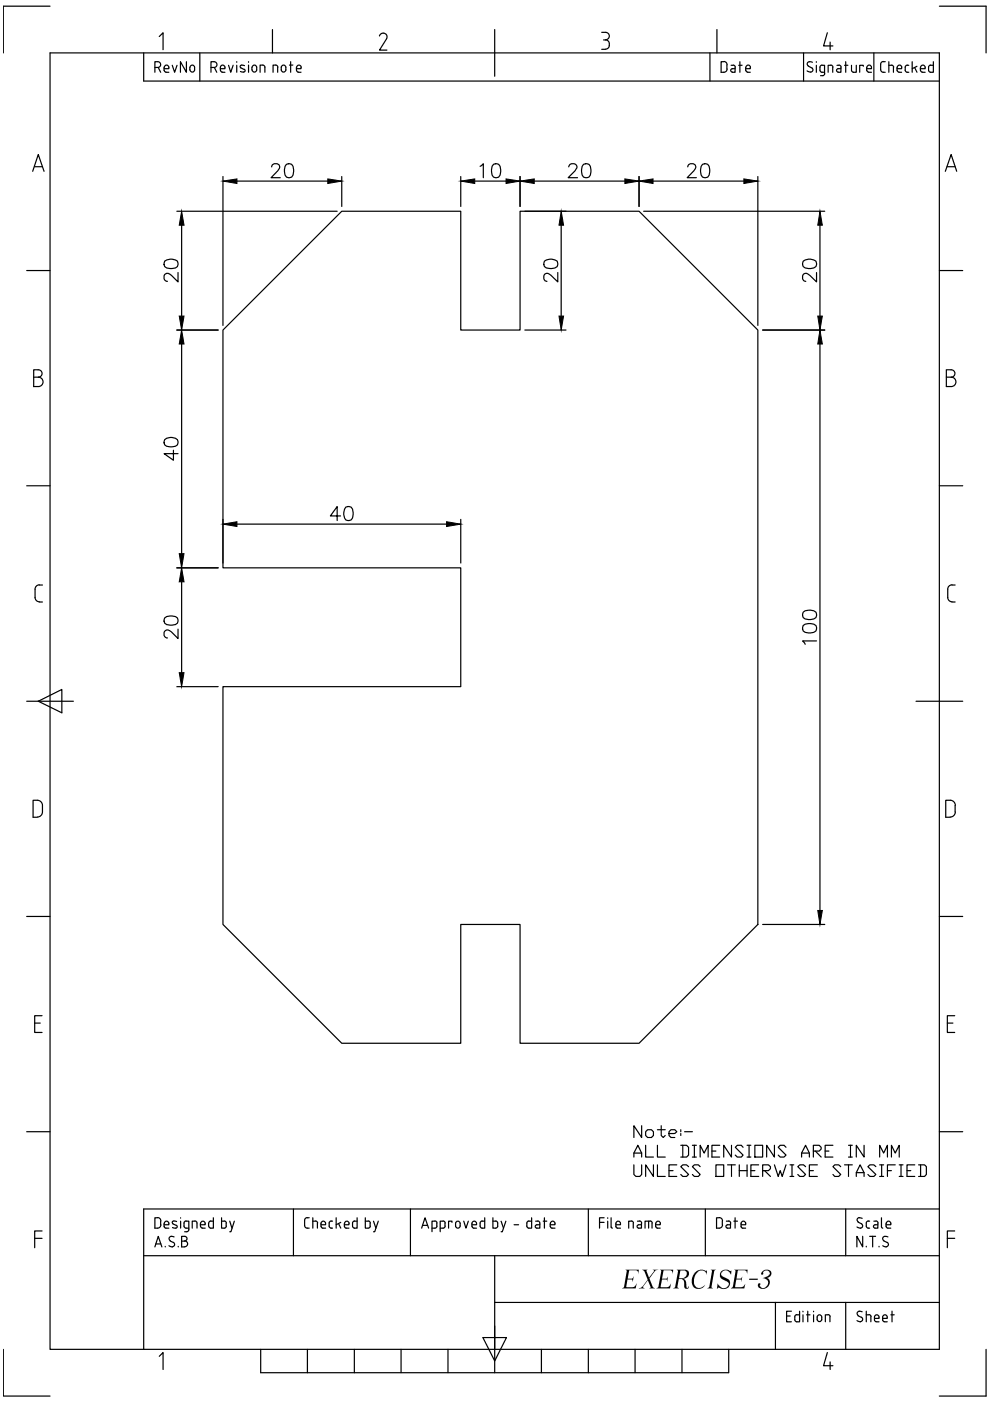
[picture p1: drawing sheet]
<svg xmlns="http://www.w3.org/2000/svg" width="210mm" height="297mm" viewBox="0 0 210 297" stroke-linecap="round" stroke-linejoin="round" font-family="sans-serif">
<!-- layer: Dim -->
<g fill="#000">
<path d="M132.6 269.2h2.9l-.2 1v-.5l-.4-.4-1.5 .1-.3 1.7h.9l.4-.5-.2 1.1-.2-.4h-1l-.2 1.5 .1 .1h1.5l.3-.3 .3-.6-.2 1.2h-2.9l.4-.4 .6-3.3zM136.2 269.2h1.1l-.2 .3 .5 1.4 1.1-1.4-.3-.3h1.2l-.7 .3-1.2 1.6 .7 1.8 .4 .3h-1.1l.3-.4-.6-1.4-1.1 1.4 .3 .4h-1.1l.7-.4 1.1-1.5-.7-1.8zM139.9 269.2h2.8l-.1 1-.1-.7-.3-.2-1.5 .1-.3 1.7h1l.2-.5-.1 1.1-.2-.4h-.9l-.3 1.5 .1 .1h1.4l.4-.3 .3-.6-.2 1.2h-2.9l.4-.3 .6-3.3v-.3zM147.3 269.9l.4-.4 .7-.3h.8l.5 .3 .2-.2-.1 1.1-.3-.8-.5-.2h-.5l-.5 .2-.7 1-.2 1.5 .5 .8 .6 .2h.3l1-.7-.2 .4-.6 .4h-1.2l-.7-.7-.1-1.3zM150.7 269.2h1.1l-.2 .1-.2 .2-.5 3.3v.3h.3l-1.2 .1 .4-.4 .5-3.2v-.2zM152.9 269.5l.7-.3h.7a.57 .57 0 0 0 .8 .1l-.1 1-.5-.8-.5-.2-.6 .2-.5 .5a.94 .94 0 0 0 1 1l.6 .3 .2 .3v.9l-.4 .5-.4 .3-1-.1a.54 .54 0 0 0-.9 .1l.2-1.3 .1 .4 .8 .7h.6l.6-.4a.71 .71 0 0 0 .2-.8 .71 .71 0 0 0-.7-.4l-.7-.3-.5-.6v-.5zM155.6 269.2h2.9l-.1 1-.1-.7-.4-.2h-1.4l-.1 .2-.2 1.6h.9l.3-.5-.2 1.1-.2-.4h-.9l-.2 1.6h1.5l.3-.2 .4-.7-.3 1.2h-2.8l.4-.4 .5-3.2v-.3zM158.9 271.1h1.8l-.1 .3h-1.8zM161.6 269.6l.7-.4h.7l.5 .4v.7l-.4 .4-.5 .2 .5 .5 .1 .6-.4 .8-.6 .4-.8 .1-.5-.3a.43 .43 0 0 1-.2-.6 .43 .43 0 0 1 .5-.2 .63 .63 0 0 0 .2 .8 .63 .63 0 0 0 .8 0l.5-.4 .2-.8-.3-.5-.9-.3 1-.4a.67 .67 0 0 0 .2-1.1 .67 .67 0 0 0-1.1 .2 .3 .3 0 0 1 0 .5 .3 .3 0 0 1-.4-.1z"/>
<path d="M143.5 269.2h1.9l.6 .5 .1 .6-.3 .4-.6 .4h-.6l.7 .3 .2 1.1a.35 .35 0 0 0 0 .3 .35 .35 0 0 0 .4 .2l.1-.4a.52 .52 0 0 1-.6 .6 .52 .52 0 0 1-.3-.7l-.2-1.1-.3-.2h-.7l-.3 1.6 .3 .4h-1.2l.5-.3 .5-3.3zM144.3 269.4l-.3 1.6h.9l.5-.4 .2-.8-.4-.4z"/>
</g>
<!-- layer: 0 -->
<g fill="none" stroke="#000" stroke-width=".25">
<path d="M47.3 70l25.2-25.2h25.2v25.2h12.6v-25.2h25.2l25.2 25.2v126l-25.2 25.2h-25.2v-25.2h-12.6v25.2h-25.2l-25.2-25.2v-50.4h50.4v-25.2h-50.4zM136 238.7v2.5l-1.6-2.5v2.5M136.9 239.9l.4-.4h.8l.4 .4v.8l-.4 .5h-.8l-.4-.5zM139.4 239.5h1.6M140.2 238.7v2l.4 .5 .4-.5M144.3 239.5v.4M145.1 239.9h1.7M134.4 245.3v-.8l.8-1.7 .8 1.7v.8M134.4 247v2l.4 .4h.9l.3-.4v-2M134.4 244.5h1.6M136.9 242.8v2.5h1.6M138.5 247v2.4l-1.6-2.4v2.4"/>
<path d="M139.4 242.8v2.5h1.6M139.4 247v2.4h1.6M141.8 240.3h1.3l.4-.4-.4-.4h-.8l-.5 .4v.8l.5 .5h.8M141.8 248.2h.9M143.5 247h-1.7v2.4h1.7M144.3 242.8h1.3l.4 .4v1.7l-.4 .4h-1.3M144.3 240.3v.4M144.8 242.8v2.5M146 247.4l-.4-.4h-.8l-.5 .4 1.7 1.6-.4 .4h-.8l-.5-.4M146.8 242.8h.8M146.8 245.3h.8M147.2 242.8v2.5"/>
<path d="M148.4 245.3v-2.5l.9 1.7 .8-1.7v2.5M148.4 247.4l-.3-.4h-.9l-.4 .4 1.6 1.6-.3 .4h-.9l-.4-.4M150.9 244.1h.9M151.8 247h1.6v2.4h-1.6zM152.6 242.8h-1.7v2.5h1.7M154.2 247h1.7M155.1 242.8v2.5l-1.7-2.5v2.5M155.1 247v2.4M156.7 248.2h1.7M156.7 247v2.4M157.6 243.2l-.4-.4h-.9l-.4 .4 1.7 1.7-.4 .4h-.9l-.4-.4M158.4 242.8h.8"/>
<path d="M158.4 245.3h.8M158.4 247v2.4M158.8 242.8v2.5M159.2 248.2h.8M160 242.8h1.7v2.5h-1.7zM160.9 247h-1.7v2.4h1.7M161.7 248.2h1.2l.5-.4v-.4l-.5-.4h-1.2v2.4M162.1 248.2l1.3 1.2M164.2 242.8v2.5l-1.7-2.5v2.5M164.2 247l.8 2.4 .4-1.2 .4 1.2 .9-2.4M166.7 243.2l-.5-.4h-.8l-.4 .4 1.7 1.7-.5 .4h-.8l-.4-.4M167.5 249.4h.8"/>
<path d="M167.5 247h.8M167.9 247v2.4M170 245.3v-.8l.8-1.7 .8 1.7v.8M170 244.5h1.6M170.8 247.4l-.4-.4h-.8l-.5 .4 1.7 1.6-.4 .4h-.8l-.5-.4M171.6 248.2h.9M172.5 244.1h1.2l.4-.5v-.4l-.4-.4h-1.2v2.5M172.9 244.1l1.2 1.2M173.3 247h-1.7v2.4h1.7M174.9 244.1h.9M176.6 242.8h-1.7v2.5h1.7M178.3 247.4l-.5-.4h-.8l-.4 .4 1.7 1.6-.5 .4h-.8l-.4-.4"/>
<path d="M179.1 247h1.6M179.9 242.8h.8M179.9 245.3h.8M179.9 247v2.4M180.3 242.8v2.5M181.6 249.4v-.8l.8-1.6 .8 1.6v.8M181.6 248.6h1.6M183.2 242.8v2.5l-1.6-2.5v2.5M185.7 247.4l-.4-.4h-.9l-.4 .4 1.7 1.6-.4 .4h-.9l-.4-.4M186.5 245.3v-2.5l.9 1.7 .8-1.7v2.5M186.5 249.4h.9M186.5 247h.9"/>
<path d="M186.9 247v2.4M188.2 248.2h.8M189 245.3v-2.5l.8 1.7 .9-1.7v2.5M189.8 247h-1.6v2.4M190.7 249.4h.8M190.7 247h.8M191 247v2.4M192.3 248.2h.8M194 247h-1.7v2.4h1.7M194.8 247h1.2l.4 .4v1.6l-.4 .4h-1.2M195.2 247v2.4"/>
</g>
<!-- layer: Dim -->
<g fill="none" stroke="#000" stroke-width=".25">
<path d="M47.3 37.4v31.6M50.2 38.4h19.3M57.6 35.4a.65 .65 0 0 1 .6-.7h.5a.69 .69 0 0 1 .5 1.1l-1.7 1.9h1.9M60.7 34.8a.98 .98 0 0 1 1.4 .5 2.57 2.57 0 0 1-.3 2.2 .98 .98 0 0 1-1.4-.4 2.57 2.57 0 0 1 .3-2.3zM72.5 37.4v6.4M97.7 37.4v6.4M100.7 38.4h6.6M101.8 35.3l.7-.6v3M104.6 34.8a.98 .98 0 0 1 1.4 .5 2.57 2.57 0 0 1-.3 2.2 .98 .98 0 0 1-1.4-.4 2.57 2.57 0 0 1 .3-2.3zM110.3 37.4v6.4M113.3 38.4h19.2M120.6 35.4l.2-.4a.95 .95 0 0 1 1.5 .3v.3l-.4 .6-1.4 1.5h2"/>
<path d="M123.7 34.8a1.02 1.02 0 0 1 1.5 .5 2.57 2.57 0 0 1-.3 2.2 1.02 1.02 0 0 1-1.5-.4 2.57 2.57 0 0 1 .3-2.3zM135.5 37.4v6.4M138.5 38.4h19.2M145.8 35.4a.65 .65 0 0 1 .6-.7h.6a.69 .69 0 0 1 .4 1.1l-1.7 1.9h1.9M149 34.8a.98 .98 0 0 1 1.4 .5 2.57 2.57 0 0 1-.3 2.2 .98 .98 0 0 1-1.4-.4 2.57 2.57 0 0 1 .3-2.3zM160.7 37.4v31.6M34.9 55.4a2.34 2.34 0 0 1 2.7 0 1.02 1.02 0 0 1-.4 1.4 2.57 2.57 0 0 1-2.3-.3l-.1-.4zM37.5 44.8h34M37.7 57.8v2l-1.3-1.4a.95 .95 0 0 0-1.5-.2l-.1 .9 .3 .4 .4 .1M38.5 47.8v19.2M111.3 44.8h8.7M115.4 55.4a2.34 2.34 0 0 1 2.7 0 1 1 0 0 1-.4 1.4 2.5 2.5 0 0 1-2.3-.3l-.1-.4z"/>
<path d="M118.3 57.8v2l-1.5-1.4a.9 .9 0 0 0-1.4-.2 1.05 1.05 0 0 0 .2 1.3l.4 .1M119 47.8v19.2M136.5 44.8h38.4M170.3 55.4a2.34 2.34 0 0 1 2.7 0 1 1 0 0 1-.5 1.4 2.5 2.5 0 0 1-2.2-.3l-.1-.4zM173.1 57.8v2l-1.4-1.4a.9 .9 0 0 0-1.4-.2 1.05 1.05 0 0 0 .1 1.3l.4 .1M173.8 47.8v19.2M37.5 70h8.8M38.5 72.9v44.5M111.3 70h8.7M161.7 70h13.2M173.8 72.9v120.1M34.9 93.2a2.17 2.17 0 0 1 2.7 0 .98 .98 0 0 1-.4 1.4 2.57 2.57 0 0 1-2.3-.3l-.1-.4z"/>
<path d="M36.8 95.5v2.1l-2-1.4h2.9M47.3 110.1v9.3M50.2 111.1h44.5M72.2 109.4h-2.2l1.5-2v3M73.3 107.5a1.02 1.02 0 0 1 1.4 .5 2.57 2.57 0 0 1-.2 2.2 .97 .97 0 0 1-1.4-.4 2.39 2.39 0 0 1 .2-2.3zM97.7 110.1v9.3M34.9 131a2.34 2.34 0 0 1 2.7 0 .98 .98 0 0 1-.4 1.4 2.57 2.57 0 0 1-2.3-.3l-.1-.4zM37.5 120.4h8.8M37.7 133.4v2l-1.3-1.4a.91 .91 0 0 0-1.5-.1l-.1 .8 .3 .4 .4 .2M38.5 123.4v19.2M170.3 132.6a2.34 2.34 0 0 1 2.7 0 1 1 0 0 1-.5 1.5 2.5 2.5 0 0 1-2.2-.3l-.1-.4zM170.3 129.8a2.34 2.34 0 0 1 2.7 0 1 1 0 0 1-.5 1.4 2.5 2.5 0 0 1-2.2-.3l-.1-.4z"/>
<path d="M173.1 135.9h-2.9l.5 .7M37.5 145.6h8.8M161.7 196h13.2"/>
</g>
<g fill="#000" stroke="#000" stroke-width=".21">
<path d="M47.3 38.4l2.9-.5v1zM69.5 37.9l3 .5-3 .5zM97.7 38.4l3-.5v1zM107.3 37.9l3 .5-3 .5zM110.3 38.4l3-.5v1zM132.5 37.9l3 .5-3 .5zM135.5 38.4l3-.5v1zM157.7 37.9l3 .5-3 .5zM38.5 44.8l.5 3h-1zM119 44.8l.5 3h-1zM173.8 44.8l.6 3h-1zM38 67h1l-.5 3z"/>
<path d="M38.5 70l.5 2.9h-1zM118.5 67h1l-.5 3zM173.8 70l.6 2.9h-1zM173.4 67h1l-.6 3zM38 117.4h1l-.5 3zM47.3 111.1l2.9-.5v1zM94.7 110.6l3 .5-3 .5zM38.5 120.4l.5 3h-1zM38 142.6h1l-.5 3zM173.4 193h1l-.6 3z"/>
</g>
<!-- layer: FRAME 050 -->
<g fill="none" stroke="#000" stroke-width=".25">
<path d="M33.8 7.7l.8-.8v3.6M57.8 6.3v4.9M80.5 7.6a.81 .81 0 0 1 1-.5 .81 .81 0 0 1 .5 1.1M81.9 8.3l-1.4 2.3h1.5M104.9 6.3v9.9M127.6 6.9h.8a.78 .78 0 0 1 .8 .7 .78 .78 0 0 1-.8 .8M127.6 10.5h.8M128 8.5a1 1 0 0 1 1.2 .7 1 1 0 0 1-.8 1.2M152 6.3v4.9M175.4 6.9l-.8 2.8h2M176 8.9v1.6M6.9 36.3l1.2-3.5 1.2 3.5"/>
<path d="M7.3 35.3h1.7M200.4 36.3l1.3-3.5 1.1 3.5M200.8 35.3h1.7M5.7 57.4h4.9M199.2 57.4h4.9M7.1 78.4h1a.78 .78 0 0 1 .8 .8 .78 .78 0 0 1-.8 .8 .99 .99 0 0 1 1 1 .99 .99 0 0 1-1 1h-1zM7.1 80h1M200.6 78.4h1.1a.78 .78 0 0 1 .8 .8 .78 .78 0 0 1-.8 .8 .99 .99 0 0 1 1 1 .99 .99 0 0 1-1 1h-1.1zM200.6 80h1.1M5.7 103h4.9M199.2 103h4.9M7.4 124.9v1.8a.91 .91 0 0 0 .9 .9"/>
<path d="M8.3 127.6h.7M8.3 124h.7M8.3 124a.91 .91 0 0 0-.9 .9M200.9 124.9v1.8a.91 .91 0 0 0 1 .9M201.8 127.6h.7M201.8 124h.7M201.9 124a.91 .91 0 0 0-1 .9M5.7 148.7h9.9M8.1 148.7l5-2.5v4.9zM194.2 148.7h9.9M9 170.8a1.08 1.08 0 0 0-1.1-1.1h-.9v3.6h.9M9 170.8v1.3a1.08 1.08 0 0 1-1.1 1.1"/>
<path d="M202.5 170.8l.1 1.3a1.08 1.08 0 0 1-1.1 1.1M202.6 170.8a1.08 1.08 0 0 0-1.1-1.1h-1v3.6h1M5.7 194.3h4.9M199.2 194.3h4.9M7.4 216.9h1.1M8.9 215.3h-1.5v3.6h1.5M200.9 216.9h1.1M202.4 215.3h-1.5v3.6h1.5M5.7 239.9h4.9M199.2 239.9h4.9M7.4 262.6h1.5M8.9 261h-1.5v3.5"/>
<path d="M200.9 262.6h1.5M202.4 261h-1.5v3.5M33.8 287.6l.8-.8v3.6M55.3 286.1v4.9h99.2v-4.9M65.2 286.1v4.9M75.1 286.1v4.9M85 286.1v4.9M95 286.1v4.9M102.4 283.6h5l-2.5 4.9zM104.9 281.1v9.9M114.8 286.1v4.9M124.7 286.1v4.9"/>
<path d="M134.6 286.1v4.9M144.6 286.1v4.9M175.4 286.8l-.8 2.8h2M176 288.8v1.6"/>
</g>
<!-- layer: FRAME 025 -->
<g fill="none" stroke="#000" stroke-width=".25">
<path d="M32.8 14.3h.7a.61 .61 0 0 0 .6-.6 .61 .61 0 0 0-.7-.6h-.6v2.2M33.6 14.3l.5 1M34.8 14.3v.6M34.8 14.9l.4 .4M34.8 14.3a.52 .52 0 0 1 .7-.5 .52 .52 0 0 1 .3 .8h-1M35.2 15.3h.6M36.5 13.8l.5 1.5 .5-1.5M39.5 13.1v2.2l-1.2-2.2v2.2M40.2 14.3v.5M40.3 14.3a.49 .49 0 0 1 .5-.5 .49 .49 0 0 1 .5 .5v.5M40.3 14.8a.49 .49 0 0 0 .5 .5 .49 .49 0 0 0 .5-.5M44.7 14.3h.7a.61 .61 0 0 0 .6-.6 .61 .61 0 0 0-.6-.6h-.7v2.2"/>
<path d="M45.5 14.3l.5 1M46.7 14.6h1a.51 .51 0 0 0-.3-.8 .51 .51 0 0 0-.7 .5v.6M46.8 14.9l.3 .4M47.1 15.3h.6M48.5 13.8l.4 1.5 .5-1.5M50.2 13.1v.1M50.2 13.8v1.5M51 15.2l.7 .1M51.8 14.7l.2 .3-.3 .3M51.8 13.9l-.5-.1-.4 .2 .2 .4 .7 .3M52.7 13.1v.1M52.7 13.8v1.5"/>
<path d="M53.4 14.8l.1-.5a.49 .49 0 0 1 .4-.5 .49 .49 0 0 1 .5 .5v.5M53.5 14.8a.49 .49 0 0 0 .4 .5 .49 .49 0 0 0 .5-.5M55.1 15.3v-1.5h.6l.4 .2 .1 1.3M57.9 15.3v-1.5h.5l.5 .2v1.3M59.6 14.8v-.5a.49 .49 0 0 1 .5-.5 .49 .49 0 0 1 .5 .5v.5M59.6 14.8a.49 .49 0 0 0 .5 .5 .49 .49 0 0 0 .5-.5M61.4 13.8h.7M61.6 13.1v2.2M62.9 14.3v.6M62.9 14.9l.4 .4M63.2 15.3h.6M63.8 14.3v.3h-.9"/>
<path d="M63.9 14.3a.49 .49 0 0 0-.5-.5 .49 .49 0 0 0-.5 .5M153.4 13.1h-.5v2.2h.6a.7 .7 0 0 0 .7-.7l-.1-.8M153.5 13a.7 .7 0 0 1 .7 .7M155 13.8h.4M155.3 14.6h.6M155.3 14.6a.36 .36 0 0 0-.4 .3 .36 .36 0 0 0 .4 .4M155.5 13.8l.2 .1 .2 .3M155.9 14.3v1h-.6M156.6 13.8h.7M156.9 13.1v2.2M158.1 14.3v.6M158.1 14.9l.4 .4"/>
<path d="M158.5 15.3h.6M159.1 14.3v.3h-1M159.1 14.3a.49 .49 0 0 0-.5-.5 .49 .49 0 0 0-.5 .5M171.1 15l.8 .3M171.4 14l.7 .4M172.1 14.4a.49 .49 0 0 1 .3 .5 .49 .49 0 0 1-.5 .4M172.3 13.2a.61 .61 0 0 0-.8-.1 .61 .61 0 0 0-.3 .8l.2 .1M173.1 13.1v.1M173.1 13.8v1.5M174 16h.4M174.3 13.8h.5v1.8M174.3 13.8l-.2 .1a1.12 1.12 0 0 0-.2 1.2l.4 .2h.5"/>
<path d="M174.9 15.6l-.3 .4h-.2M176.1 13.8h-.5v1.5M176.2 13.8l.2 .1 .2 .3M176.6 14.3v1M177.4 13.8h.5M177.7 14.6h.6M177.7 14.6a.36 .36 0 0 0-.3 .3 .36 .36 0 0 0 .3 .4M177.9 13.8l.2 .1 .2 .3v1.1h-.6M179.1 13.8h.7M179.3 13.1v2.2M180.5 13.8l.1 1.3 .4 .2h.6v-1.5M183 14.1v-.3h-.7v1.5"/>
<path d="M183.8 14.6h1a.53 .53 0 0 0-.4-.8 .53 .53 0 0 0-.6 .5v.8l.4 .2M184.1 15.3h.7M186.7 14.8a.7 .7 0 0 0 1 .5M187.3 13.1h.4M187.3 13l-.5 .3-.1 1.5M188.5 13.8h.5M188.5 13.1v2.2M189 13.8l.2 .1 .3 .3M189.4 14.3v1M190.2 14.3v.6M190.2 14.9l.4 .4M190.6 15.3h.6"/>
<path d="M191.2 14.3v.3h-1M191.2 14.3a.49 .49 0 0 0-.5-.5 .49 .49 0 0 0-.5 .5M192.3 13.8h.4M192.4 13.8l-.3 .1a1.07 1.07 0 0 0 0 1.4h.6M193.4 13.1v2.2M193.9 14.3l.5 1M194.4 14.1l-1 .5M195.1 14.6h1.1a.53 .53 0 0 0-.4-.8 .53 .53 0 0 0-.7 .5l.1 .8 .3 .2M195.5 15.3h.7M197.3 13.8h.6M197.3 13.8l-.2 .1a1.07 1.07 0 0 0 0 1.4h.2M197.9 13.1v2.2h-.6"/>
<path d="M33.4 258.2h-.6v2.2h.6a.7 .7 0 0 0 .7-.7M33.4 258.1a.7 .7 0 0 1 .7 .7M34.1 258.9v.8M34.8 259.4v.7M34.8 259.4a.52 .52 0 0 1 .7-.5 .52 .52 0 0 1 .3 .8h-1M36.7 259.5l.7 .3M36.9 258.9l-.4 .2 .2 .4M36.9 258.9l.5 .1M37.4 259.8l.2 .3-.3 .3M38.3 258.2v.1M38.3 258.9v1.5M39 259.3v.7"/>
<path d="M39 259.9l.2 .4 .8 .1M39.4 258.9h.6v1.8l-.2 .4-.2 .1M39.5 258.9l-.4 .2-.1 .2M41.3 258.9h-.5v1.5M41.3 258.9h.2l.3 .4M41.8 259.3v1.1M42.5 259.7h1a.53 .53 0 0 0-.4-.8 .53 .53 0 0 0-.6 .5l.1 .8 .3 .2M44.2 259.3v.7M44.3 259.9v.3l.4 .2M44.7 258.9h.5M44.7 258.9l-.4 .2v.2M45.2 258.2v2.2h-.5"/>
<path d="M47 258.2v2.2l.8-.1 .2-.4M47 258.9h.5M47.5 258.9h.3l.2 .4M47.9 259.3v.7M48.7 258.9l.5 1.5M49.7 258.9l-.7 2.3h-.3M65.1 258.2h.5M65.2 258.1l-.5 .3-.1 1.4a.7 .7 0 0 0 1 .6M66.3 258.9h.6M66.3 258.2v2.2M66.9 258.9h.2l.2 .4M67.3 259.3v1.1"/>
<path d="M68.1 259.7h.9a.51 .51 0 0 0-.3-.8 .51 .51 0 0 0-.6 .5v.7M69.8 259.9a.53 .53 0 0 0 .7 .5M69.8 259.3v.7M70.2 258.9h.3M70.2 258.9l-.3 .2-.1 .2M71.3 258.2v2.2M71.8 259.4l.4 1M72.2 259.2l-.9 .5M73 259.4v.7M74 259.4v.3h-1M74 259.4a.49 .49 0 0 0-.5-.5 .49 .49 0 0 0-.4 .5M74.7 259.3v.7"/>
<path d="M74.7 259.9l.1 .3 .4 .2M75.2 258.9h.5M75.2 258.9l-.4 .2-.1 .2M75.7 258.2v2.2h-.5M77.5 258.2v2.2h.5M77.5 258.9h.5M78.1 258.9h.2l.2 .4M78.5 259.3v.7M78.5 259.9l-.2 .4-.2 .1M79.2 258.9l.5 1.5M80.2 258.9l-.8 2.3h-.2M89.6 259.8h1.1"/>
<path d="M92.2 258.9h-.6v2.3M92.2 258.9h.2l.3 .4M92.6 259.3v.7M92.7 259.9l-.3 .4-.2 .1M93.9 258.9h-.6v2.3M93.9 258.9h.3l.2 .4M94.3 259.3v.7M94.4 259.9l-.2 .4-.9 .1M95.8 259.2v-.3h-.7v1.5M96.6 259.9a.49 .49 0 0 0 .5 .5 .49 .49 0 0 0 .5-.5M96.6 259.9v-.5a.49 .49 0 0 1 .5-.5 .49 .49 0 0 1 .5 .5v.5M98.3 258.9l.5 1.5 .5-1.5"/>
<path d="M100.1 259.7h.9a.51 .51 0 0 0-.3-.8 .51 .51 0 0 0-.6 .5v.7M101.8 259.3v.7M101.8 259.9l.1 .3 .3 .2M102.2 258.9h.6M102.2 258.9l-.3 .2-.1 .2M102.8 258.2v2.2h-.6M104.5 258.2v2.2l.8-.1 .2-.4M104.5 258.9h.6M105.1 258.9h.2l.2 .4M105.5 259.3v.7M106.2 258.9l.6 1.5M107.3 258.9l-.8 2.3h-.3"/>
<path d="M109 259.7h1M111.7 259.3v.7M111.7 259.9l.1 .3 .3 .2M112.1 258.9h.6M112.1 258.9l-.3 .2-.1 .2M112.7 258.2v2.2h-.6M113.6 258.9h.4M113.8 259.7h.7M113.8 259.7a.36 .36 0 0 0-.3 .3 .36 .36 0 0 0 .3 .4M114 258.9h.2l.3 .4M114.5 259.3v1.1h-.7M115.2 258.9h.7"/>
<path d="M115.4 258.2v2.2M116.7 259.4v.7M116.7 259.4a.52 .52 0 0 1 .7-.5 .52 .52 0 0 1 .3 .8h-1M127.1 259.2h1M128.1 258.2h-1v2.2M128.8 258.2v.1M128.8 258.9v1.5M129.6 258.2v2M130.6 259.7h1a.51 .51 0 0 0-.4-.8 .51 .51 0 0 0-.6 .5v.8l.3 .2h.7M133.8 258.9h-.5v1.5M133.9 258.9h.2l.2 .4M134.3 259.3v1.1"/>
<path d="M135.2 258.9h.4M135.6 258.9h.2l.2 .4M136 259.3v1.1h-.6a.36 .36 0 0 1-.3-.4 .36 .36 0 0 1 .3-.3h.6M137.5 258.9v1.5M137.8 258.9h-1v1.5M137.8 258.9h.3l.2 .4M138.2 259.3v1.1M140 259.4v.3h-1M140 259.4a.51 .51 0 0 0-.5-.5 .51 .51 0 0 0-.5 .5l.1 .8 .3 .2h.6M152.5 258.2h-.6v2.2h.6M152.5 258.1a.7 .7 0 0 1 .7 .7M153.1 258.9v.8"/>
<path d="M153.2 259.7a.7 .7 0 0 1-.7 .7M154 258.9h.5M154.5 258.9h.2l.2 .4M154.9 259.3v1.1h-.7a.36 .36 0 0 1-.3-.4 .36 .36 0 0 1 .4-.3h.6M155.6 258.9h.8M155.9 258.2v2.2M157.1 259.7h1a.51 .51 0 0 0-.3-.8 .51 .51 0 0 0-.7 .5l.1 .8 .3 .2h.6M181.9 259.1l.7 .4a.54 .54 0 0 1 .1 .8 .54 .54 0 0 1-.8 0l-.2-.2M182.2 258.2l.6 .1M182.2 258.1a.49 .49 0 0 0-.5 .4 .49 .49 0 0 0 .3 .6M183.7 259.9a.53 .53 0 0 0 .7 .5M183.7 259.3v.7"/>
<path d="M184.1 258.9h.3M184.1 258.9l-.4 .2v.2M185.3 258.9h.4M185.5 259.7h.6M185.6 259.7a.36 .36 0 0 0-.4 .3 .36 .36 0 0 0 .4 .4M185.7 258.9h.2l.3 .4M186.1 259.3v1.1h-.6M186.9 258.2v2M187.9 259.4v.7M187.9 259.4a.52 .52 0 0 1 .7-.5 .52 .52 0 0 1 .3 .8h-1M32.8 264.4l.8-2.3 .7 2.3M33 263.7h1.1"/>
<path d="M34.8 260l.4 .4M35 264.2v.2M35.2 260.4h.6M35.8 264.1l.8 .3M36.1 263.1l.7 .3M36.6 260.3l.7 .1M36.8 263.4a.49 .49 0 0 1 .2 .6 .49 .49 0 0 1-.5 .3M36.9 262.3a.57 .57 0 0 0-.8-.1 .57 .57 0 0 0 0 .8M37.8 264.2v.2M38.5 263.1h.6M39.1 262.1h-.6v2.3h.6M39.1 261.2h.5"/>
<path d="M39.2 262.1a.49 .49 0 0 1 .5 .5 .49 .49 0 0 1-.5 .5 .61 .61 0 0 1 .6 .6 .61 .61 0 0 1-.6 .6M42.9 260.4h.6M68.1 260l.4 .4M68.4 260.4h.6M73.1 260l.1 .3 .8 .1M89.4 260.4l.7-2.2 .8 2.2M91.6 260.4h.6M100.1 260l.2 .3 .7 .1M116.7 260l.2 .3 .8 .1M129.6 260.2l.2 .2M166.8 279h.7M167.8 278h-1v2.2h1"/>
<path d="M168.9 278.8h.6M169 278.7l-.3 .1a1.07 1.07 0 0 0 0 1.4h.3M169.5 278v2.2h-.6M170.3 278v.1M170.3 278.8v1.4M171 278.8h.7M171.3 278v2.2M172.5 278v.1M172.5 278.8v1.4M173.3 279.3v.4M173.3 279.7a.49 .49 0 0 0 .4 .5 .49 .49 0 0 0 .5-.5M174.2 279.3v.4"/>
<path d="M174.2 279.3a.49 .49 0 0 0-.5-.5 .49 .49 0 0 0-.4 .5M175.5 278.8h-.5v1.4M175.6 278.7l.2 .1 .2 .4M176 279.2v1M181.7 280l.7 .2M181.9 279l.8 .3M182.2 278l.6 .1M182.2 278a.49 .49 0 0 0-.5 .4 .49 .49 0 0 0 .3 .5M182.6 279.3a.49 .49 0 0 1 .3 .5 .49 .49 0 0 1-.5 .4M182.9 262.1v2.3l-1.2-2.3v2.3M183.7 278.8h.5M183.7 264.2v.2"/>
<path d="M183.7 278v2.2M184.2 278.7l.3 .1 .2 .4M184.4 262.1h1.3M184.6 279.2v1M185 262.1v2.3M185.4 279.3l.1 .7 .3 .2M186.4 279.3v.2h-1M186.4 264.2v.2M186.4 279.3a.49 .49 0 0 0-.5-.5 .49 .49 0 0 0-.5 .5M186.9 260.2l.3 .2M187.1 279.3l.1 .7 .3 .2M187.2 264.1l.7 .3"/>
<path d="M187.4 263.1l.7 .3M187.9 260l.4 .4M188.1 263.4a.49 .49 0 0 1 .3 .6 .49 .49 0 0 1-.5 .3M188.1 279.3a.49 .49 0 0 0-.5-.5 .49 .49 0 0 0-.5 .5M188.1 279.3v.2h-1M188.2 260.4h.7M188.3 262.3a.61 .61 0 0 0-.8-.2 .61 .61 0 0 0-.3 .8l.2 .1M188.9 278.8h.7M189.1 278v2.2M185.7 280.2h.7M187.5 280.2h.6"/>
</g>
<!-- layer: FRAME 070 -->
<g fill="none" stroke="#000" stroke-width=".25">
<path d="M10.6 11.2h188.6v274.9h-188.6zM30.5 11.2v6h168.7M42.4 11.2v6M150.5 11.2v6M170.4 11.2v6M185.3 11.2v6M62.2 256.3v9.9M87 256.3v9.9M124.7 256.3v9.9M149.5 256.3v9.9M179.3 256.3v9.9M199.2 256.3h-168.7v29.8"/>
<path d="M30.5 266.2h168.7M104.9 276.1h94.3M104.9 266.2v19.9M164.4 276.1v10M179.3 276.1v10"/>
</g>
<!-- layer: FRAME 200 -->
<path d="M10.6 1.3h-9.9v9.9M199.2 1.3h9.9v9.9M.7 286.1v9.9h9.9M209.1 286.1v9.9h-9.9" fill="none" stroke="#000" stroke-width=".25"/>
</svg>
